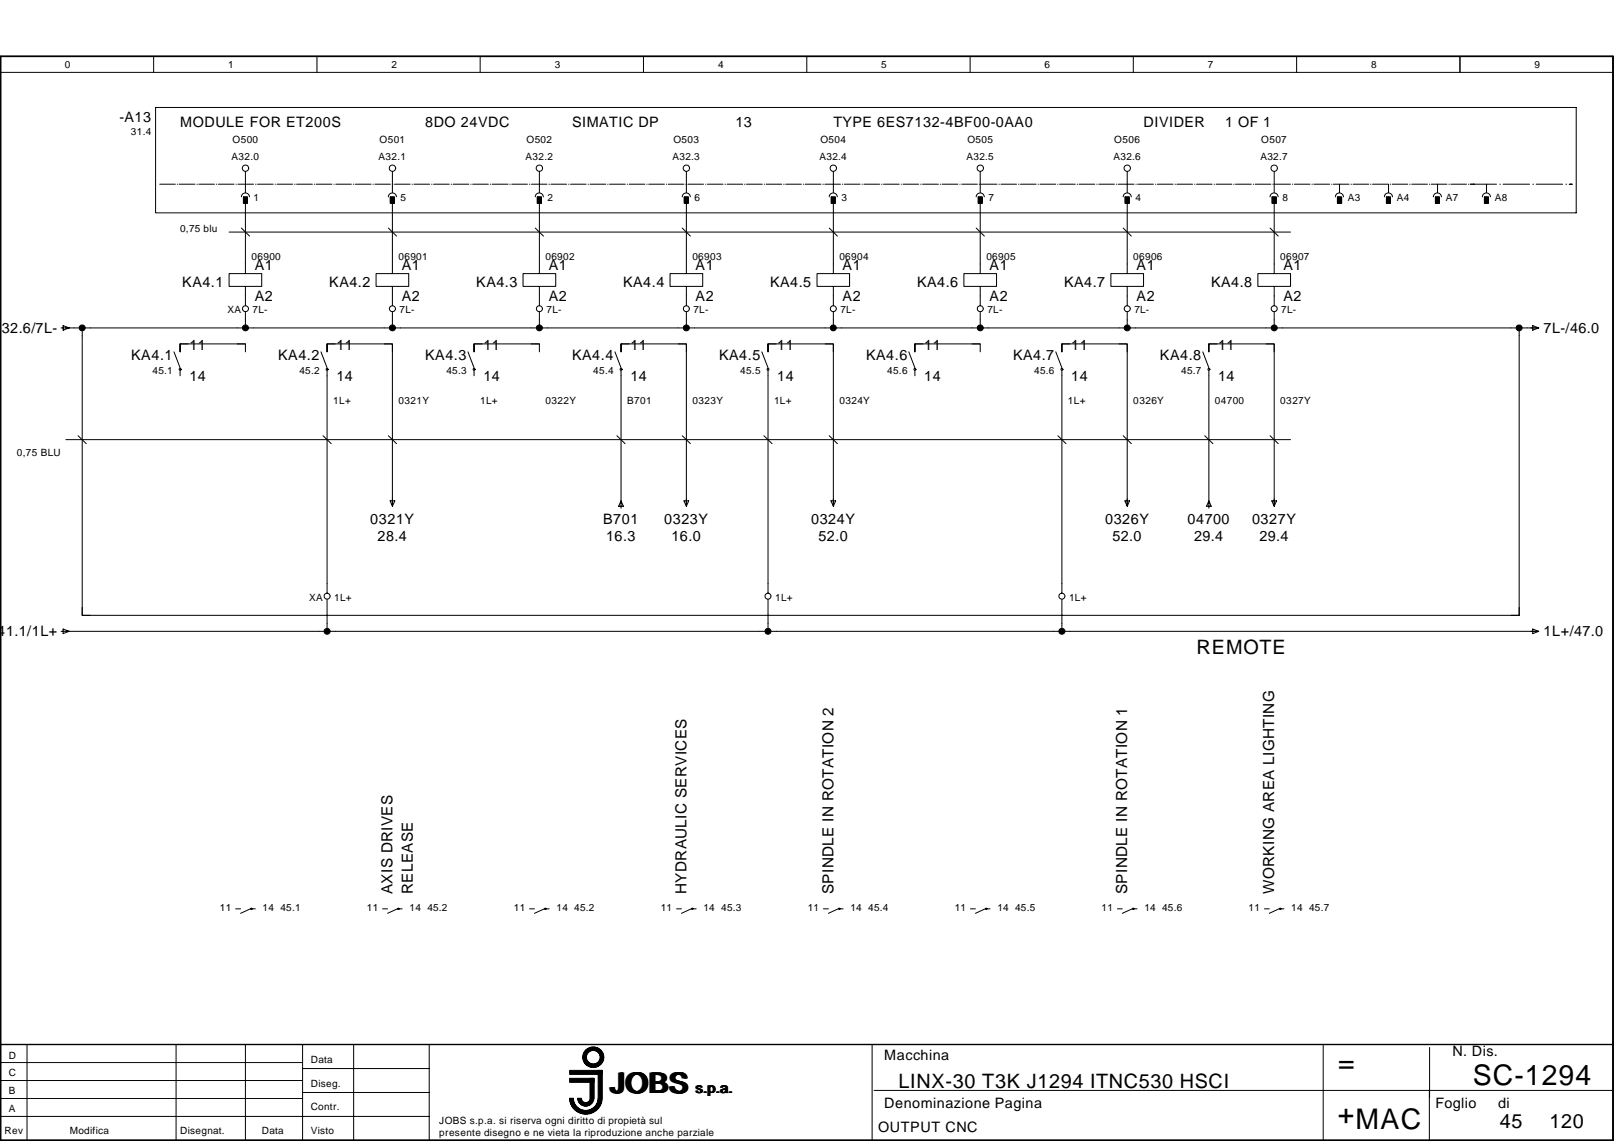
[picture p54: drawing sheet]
<svg xmlns="http://www.w3.org/2000/svg" width="297mm" height="210mm" viewBox="0 0 297 210" stroke-linecap="round" stroke-linejoin="round" font-family="sans-serif">
<defs><g id="words">
<g font-size="5.2">
<text x="246.3" y="197.2">=</text>
<text x="112.5" y="201">JOBS</text>
<text x="271.1" y="199.6">SC-1294</text>
<text x="246.2" y="206.7">+MAC</text>
</g>
<g font-size="3.6">
<text x="220.2" y="120.4">REMOTE</text>
<text x="165.4" y="200.2">LINX-30 T3K J1294 ITNC530 HSCI</text>
<text x="276.1" y="207.6">45</text>
<text x="285.2" y="207.6">120</text>
</g>
<g font-size="2.8">
<text x="72.2" y="164.5" transform="rotate(-90 72.2 164.5)">AXIS DRIVES</text>
<text x="76" y="164.5" transform="rotate(-90 76 164.5)">RELEASE</text>
<text x="126.3" y="164.5" transform="rotate(-90 126.3 164.5)">HYDRAULIC SERVICES</text>
<text x="153.4" y="164.5" transform="rotate(-90 153.4 164.5)">SPINDLE IN ROTATION 2</text>
<text x="207.5" y="164.5" transform="rotate(-90 207.5 164.5)">SPINDLE IN ROTATION 1</text>
<text x="234.5" y="164.5" transform="rotate(-90 234.5 164.5)">WORKING AREA LIGHTING</text>
</g>
<g font-size="2.6">
<text x="22" y="22.4">-A13</text>
<text x="33.1" y="23.5">MODULE FOR ET200S</text>
<text x="78.2" y="23.5">8DO 24VDC</text>
<text x="105.3" y="23.5">SIMATIC DP</text>
<text x="135.3" y="23.5">13</text>
<text x="153.4" y="23.5">TYPE 6ES7132-4BF00-0AA0</text>
<text x="210.5" y="23.5">DIVIDER</text>
<text x="225.5" y="23.5">1 OF 1</text>
<text x="33.5" y="52.8">KA4.1</text>
<text x="46.9" y="49.7">A1</text>
<text x="60.6" y="52.8">KA4.2</text>
<text x="73.9" y="49.7">A1</text>
<text x="87.6" y="52.8">KA4.3</text>
<text x="101" y="49.7">A1</text>
<text x="114.7" y="52.8">KA4.4</text>
<text x="128" y="49.7">A1</text>
<text x="141.7" y="52.8">KA4.5</text>
<text x="155.1" y="49.7">A1</text>
<text x="168.8" y="52.8">KA4.6</text>
<text x="182.1" y="49.7">A1</text>
<text x="195.8" y="52.8">KA4.7</text>
<text x="209.2" y="49.7">A1</text>
<text x="222.9" y="52.8">KA4.8</text>
<text x="236.2" y="49.7">A1</text>
<text x="46.9" y="55.4">A2</text>
<text x="73.9" y="55.4">A2</text>
<text x="101" y="55.4">A2</text>
<text x="128" y="55.4">A2</text>
<text x="155.1" y="55.4">A2</text>
<text x="182.1" y="55.4">A2</text>
<text x="209.2" y="55.4">A2</text>
<text x="236.2" y="55.4">A2</text>
<text x=".3" y="61.2">32.6/7L-</text>
<text x="34.9" y="64.4">11</text>
<text x="61.9" y="64.4">11</text>
<text x="89" y="64.4">11</text>
<text x="116" y="64.4">11</text>
<text x="143" y="64.4">11</text>
<text x="170.1" y="64.4">11</text>
<text x="197.1" y="64.4">11</text>
<text x="224.2" y="64.4">11</text>
<text x="284.1" y="61.2">7L-/46.0</text>
<text x="24.1" y="66.2">KA4.1</text>
<text x="34.9" y="70.1">14</text>
<text x="51.2" y="66.2">KA4.2</text>
<text x="61.9" y="70.1">14</text>
<text x="78.2" y="66.2">KA4.3</text>
<text x="89" y="70.1">14</text>
<text x="105.3" y="66.2">KA4.4</text>
<text x="116" y="70.1">14</text>
<text x="132.4" y="66.2">KA4.5</text>
<text x="143" y="70.1">14</text>
<text x="159.4" y="66.2">KA4.6</text>
<text x="170.1" y="70.1">14</text>
<text x="186.4" y="66.2">KA4.7</text>
<text x="197.1" y="70.1">14</text>
<text x="213.5" y="66.2">KA4.8</text>
<text x="224.2" y="70.1">14</text>
<text x="68.2" y="96.3">0321Y</text>
<text x="69.5" y="99.5">28.4</text>
<text x="111" y="96.3">B701</text>
<text x="111.6" y="99.5">16.3</text>
<text x="122.3" y="96.3">0323Y</text>
<text x="123.6" y="99.5">16.0</text>
<text x="149.3" y="96.3">0324Y</text>
<text x="150.6" y="99.5">52.0</text>
<text x="203.4" y="96.3">0326Y</text>
<text x="204.7" y="99.5">52.0</text>
<text x="218.6" y="96.3">04700</text>
<text x="219.7" y="99.5">29.4</text>
<text x="230.4" y="96.3">0327Y</text>
<text x="231.8" y="99.5">29.4</text>
<text x="-.4" y="117.1">41.1/1L+</text>
<text x="284.1" y="117.1">1L+/47.0</text>
<text x="162.7" y="195.1">Macchina</text>
<text x="267.3" y="194.3">N. Dis.</text>
<text x="128.1" y="201">s.p.a.</text>
<text x="162.7" y="203.9">Denominazione Pagina</text>
<text x="264.2" y="203.9">Foglio</text>
<text x="275.7" y="203.9">di</text>
<text x="161.6" y="208.3">OUTPUT CNC</text>
</g>
<g font-size="1.8">
<text x="12" y="12.6">0</text>
<text x="42" y="12.6">1</text>
<text x="72" y="12.6">2</text>
<text x="102.1" y="12.6">3</text>
<text x="132.2" y="12.6">4</text>
<text x="162.2" y="12.6">5</text>
<text x="192.3" y="12.6">6</text>
<text x="222.3" y="12.6">7</text>
<text x="252.4" y="12.6">8</text>
<text x="282.4" y="12.6">9</text>
<text x="24.1" y="24.9">31.4</text>
<text x="42.6" y="29.5">A32.0</text>
<text x="42.8" y="26.4">O500</text>
<text x="69.7" y="29.5">A32.1</text>
<text x="69.8" y="26.4">O501</text>
<text x="96.7" y="29.5">A32.2</text>
<text x="96.9" y="26.4">O502</text>
<text x="123.8" y="29.5">A32.3</text>
<text x="123.9" y="26.4">O503</text>
<text x="150.8" y="29.5">A32.4</text>
<text x="151" y="26.4">O504</text>
<text x="177.9" y="29.5">A32.5</text>
<text x="178" y="26.4">O505</text>
<text x="204.9" y="29.5">A32.6</text>
<text x="205.1" y="26.4">O506</text>
<text x="232" y="29.5">A32.7</text>
<text x="232.1" y="26.4">O507</text>
<text x="46.7" y="37">1</text>
<text x="73.7" y="37">5</text>
<text x="100.8" y="37">2</text>
<text x="127.8" y="37">6</text>
<text x="154.9" y="37">3</text>
<text x="181.9" y="37">7</text>
<text x="209" y="37">4</text>
<text x="236" y="37">8</text>
<text x="248" y="37">A3</text>
<text x="257" y="37">A4</text>
<text x="266.1" y="37">A7</text>
<text x="275.1" y="37">A8</text>
<text x="33.1" y="42.7">0,75 blu</text>
<text x="46.3" y="47.8">06900</text>
<text x="73.3" y="47.8">06901</text>
<text x="100.4" y="47.8">06902</text>
<text x="127.4" y="47.8">06903</text>
<text x="154.5" y="47.8">06904</text>
<text x="181.5" y="47.8">06905</text>
<text x="208.6" y="47.8">06906</text>
<text x="235.6" y="47.8">06907</text>
<text x="41.8" y="57.6">XA</text>
<text x="46.5" y="57.6">7L-</text>
<text x="73.5" y="57.6">7L-</text>
<text x="100.6" y="57.6">7L-</text>
<text x="127.6" y="57.6">7L-</text>
<text x="154.7" y="57.6">7L-</text>
<text x="181.7" y="57.6">7L-</text>
<text x="208.8" y="57.6">7L-</text>
<text x="235.8" y="57.6">7L-</text>
<text x="28" y="68.8">45.1</text>
<text x="55.1" y="68.8">45.2</text>
<text x="82.1" y="68.8">45.3</text>
<text x="109.2" y="68.8">45.4</text>
<text x="136.2" y="68.8">45.5</text>
<text x="163.3" y="68.8">45.6</text>
<text x="190.3" y="68.8">45.6</text>
<text x="217.4" y="68.8">45.7</text>
<text x="61.3" y="74.3">1L+</text>
<text x="73.3" y="74.3">0321Y</text>
<text x="88.4" y="74.3">1L+</text>
<text x="100.4" y="74.3">0322Y</text>
<text x="115.4" y="74.3">B701</text>
<text x="127.4" y="74.3">0323Y</text>
<text x="142.5" y="74.3">1L+</text>
<text x="154.5" y="74.3">0324Y</text>
<text x="196.6" y="74.3">1L+</text>
<text x="208.6" y="74.3">0326Y</text>
<text x="223.6" y="74.3">04700</text>
<text x="235.6" y="74.3">0327Y</text>
<text x="3.1" y="83.8">0,75 BLU</text>
<text x="56.9" y="110.5">XA</text>
<text x="61.5" y="110.5">1L+</text>
<text x="142.7" y="110.5">1L+</text>
<text x="196.7" y="110.5">1L+</text>
<text x="40.5" y="167.6">11</text>
<text x="48.3" y="167.6">14 45.1</text>
<text x="67.5" y="167.6">11</text>
<text x="75.4" y="167.6">14 45.2</text>
<text x="94.5" y="167.6">11</text>
<text x="102.4" y="167.6">14 45.2</text>
<text x="121.6" y="167.6">11</text>
<text x="129.5" y="167.6">14 45.3</text>
<text x="148.7" y="167.6">11</text>
<text x="156.5" y="167.6">14 45.4</text>
<text x="175.7" y="167.6">11</text>
<text x="183.6" y="167.6">14 45.5</text>
<text x="202.7" y="167.6">11</text>
<text x="210.6" y="167.6">14 45.6</text>
<text x="229.8" y="167.6">11</text>
<text x="237.7" y="167.6">14 45.7</text>
<text x="1.6" y="194.7">D</text>
<text x="57.2" y="195.5">Data</text>
<text x="1.6" y="201.3">B</text>
<text x="1.6" y="198">C</text>
<text x="57.2" y="199.9">Diseg.</text>
<text x=".8" y="208.7">Rev</text>
<text x="1.6" y="204.6">A</text>
<text x="12.9" y="208.7">Modifica</text>
<text x="33.1" y="208.7">Disegnat.</text>
<text x="48.2" y="208.7">Data</text>
<text x="57.2" y="204.3">Contr.</text>
<text x="57.2" y="208.7">Visto</text>
<text x="80.9" y="206.8">JOBS s.p.a. si riserva ogni diritto di propietà sul</text>
<text x="80.9" y="209">presente disegno e ne vieta la riproduzione anche parziale</text>
</g>
</g></defs>
<g fill="none" stroke="#000" stroke-width=".18">
<path d="M.1 10.4h296.8v199.4h-296.8zM.1 13.3h296.8M28.3 10.4v2.9M28.6 19.8h261.5v19.4h-261.5zM58.3 10.4v2.9M88.4 10.4v2.9M118.4 10.4v2.9M148.5 10.4v2.9M178.5 10.4v2.9M208.6 10.4v2.9M238.6 10.4v2.9M268.7 10.4v2.9"/>
<path d="M29.4 33.9h2.9M32.6 33.9h.1M33 33.9h2.9M36.2 33.9h.1M36.6 33.9h2.9M39.8 33.9h.1M40.2 33.9h2.9M43.4 33.9h.1M43.8 33.9h2.9M47 33.9h.1M47.4 33.9h2.9M50.6 33.9h.1"/>
<path d="M51 33.9h2.9M54.2 33.9h.1M54.6 33.9h2.9M57.8 33.9h.1M58.2 33.9h2.9M61.4 33.9h.1M61.8 33.9h2.9M65 33.9h.1M65.4 33.9h2.9M68.6 33.9h.1M69 33.9h2.9M72.2 33.9h.1"/>
<path d="M72.6 33.9h2.9M75.8 33.9h.1M76.2 33.9h2.9M79.4 33.9h.1M79.8 33.9h2.9M83 33.9h.1M83.4 33.9h2.9M86.6 33.9h.1M87 33.9h2.9M90.2 33.9h.1M90.6 33.9h2.9M93.8 33.9h.1"/>
<path d="M94.2 33.9h2.9M97.4 33.9h.1M97.8 33.9h2.9M101 33.9h.1M101.4 33.9h2.9M104.6 33.9h.1M105 33.9h2.9M108.2 33.9h.1M108.6 33.9h2.9M111.8 33.9h.1M112.2 33.9h2.9M115.4 33.9h.1"/>
<path d="M115.8 33.9h2.9M119 33.9h.1M119.4 33.9h2.9M122.6 33.9h.1M123 33.9h2.9M126.2 33.9h.1M126.6 33.9h2.9M129.9 33.9h.1M130.2 33.9h2.9M133.4 33.9h.1M133.8 33.9h2.9M137 33.9h.1"/>
<path d="M137.4 33.9h2.9M140.6 33.9h.1M141 33.9h2.9M144.2 33.9h.1M144.6 33.9h2.9M147.8 33.9h.1M148.2 33.9h2.9M151.4 33.9h.1M151.8 33.9h2.9M155 33.9h.1M155.4 33.9h2.9M158.6 33.9h.1"/>
<path d="M159 33.9h2.9M162.2 33.9h.1M162.6 33.9h2.9M165.9 33.9h.1M166.2 33.9h2.9M169.4 33.9h.1M169.8 33.9h2.9M173 33.9h.1M173.4 33.9h2.9M176.7 33.9h.1M177 33.9h2.9M180.2 33.9h.1"/>
<path d="M180.6 33.9h2.9M183.9 33.9h.1M184.2 33.9h2.9M187.4 33.9h.1M187.8 33.9h2.9M191 33.9h.1M191.4 33.9h2.9M194.6 33.9h.1M195 33.9h2.9M198.2 33.9h.1M198.6 33.9h2.9M201.8 33.9h.1"/>
<path d="M202.2 33.9h2.9M205.4 33.9h.1M205.8 33.9h2.9M209.1 33.9h.1M209.4 33.9h2.9M212.7 33.9h.1M213 33.9h2.9M216.2 33.9h.1M216.6 33.9h2.9M219.9 33.9h.1M220.2 33.9h2.9M223.5 33.9h.1"/>
<path d="M223.8 33.9h2.9M227.1 33.9h.1M227.4 33.9h2.9M230.6 33.9h.1M231 33.9h2.9M234.2 33.9h.1M234.6 33.9h2.9M237.8 33.9h.1M238.2 33.9h2.9M241.4 33.9h.1M241.8 33.9h2.9M245.1 33.9h.1"/>
<path d="M245.4 33.9h2.9M248.6 33.9h.1M249 33.9h2.9M252.2 33.9h.1M252.6 33.9h2.9M255.9 33.9h.1M256.2 33.9h2.9M259.4 33.9h.1M259.8 33.9h2.9M263.1 33.9h.1M263.4 33.9h2.9M266.7 33.9h.1"/>
<path d="M267 33.9h2.9M270.3 33.9h.1M270.6 33.9h4.8M276 33.9h.1M276.6 33.9h4.9M282.1 33.9h.1M282.7 33.9h4.9M288.2 33.9h.1M288.8 33.9h.5M42.2 42.7h195.3M12.1 80.9h225.4M43.4 167.2h.9"/>
<path d="M46.1 167.2l-1.8 .8M46.2 167.1l.2 .1-.2 .1zM46.4 167.2h.6M70.4 167.2h.9M73.1 167.2l-1.8 .8M73.2 167.1l.2 .1-.1 .1zM73.5 167.2h.5M97.5 167.2h.9M100.2 167.2l-1.8 .8M100.3 167.1l.2 .1-.2 .1zM100.5 167.2h.6M124.5 167.2h.9"/>
<path d="M127.2 167.2l-1.8 .8M127.3 167.1h.2v.1l-.1 .1zM127.6 167.2h.5M151.6 167.2h.9M154.3 167.2l-1.8 .8M154.4 167.1h.1v.2h-.1zM154.6 167.2h.6M178.6 167.2h.9M181.3 167.2l-1.8 .8M181.4 167.1l.2 .1-.1 .1zM181.7 167.2h.5M205.7 167.2h.8"/>
<path d="M208.4 167.2l-1.9 .8M208.4 167.1l.3 .1-.2 .1zM208.7 167.2h.6M232.7 167.2h.9M235.4 167.2l-1.8 .8M235.5 167.1h.1l.1 .1-.1 .1zM235.8 167.2h.5M.1 198.8h55.6M.1 195.5h55.6M.1 192.2h296.8M5 192.2v17.6M32.4 192.2v17.6"/>
<path d="M45.2 192.2v17.6M55.7 192.2v17.6M55.7 196.6h23.3M65.1 192.2v17.6M79 192.2v17.6M160.5 192.2v17.6M243.5 192.2v17.6M263.1 192.7v9.2M.1 205.4h78.9M.1 202.1h55.6M55.7 201h23.3M105 202a2.85 2.85 0 0 0 2.8 2.8 2.85 2.85 0 0 0 2.9-2.8"/>
<path d="M105 202a2.77 2.77 0 0 0 2.8 2.7 2.77 2.77 0 0 0 2.8-2.7M105.1 202a2.69 2.69 0 0 0 2.7 2.7 2.69 2.69 0 0 0 2.7-2.7M105.2 202a2.63 2.63 0 0 0 2.6 2.6 2.63 2.63 0 0 0 2.6-2.6M105.3 202a2.54 2.54 0 0 0 2.5 2.5 2.54 2.54 0 0 0 2.5-2.5M105.3 202a2.47 2.47 0 0 0 2.5 2.4 2.47 2.47 0 0 0 2.5-2.4M105.4 202a2.39 2.39 0 0 0 2.4 2.4 2.39 2.39 0 0 0 2.4-2.4M106.3 202a1.49 1.49 0 0 0 1.5 1.5 1.49 1.49 0 0 0 1.5-1.5M106.4 202a1.42 1.42 0 0 0 1.4 1.4 1.42 1.42 0 0 0 1.4-1.4M106.5 202a1.34 1.34 0 0 0 1.3 1.3 1.34 1.34 0 0 0 1.4-1.3M106.5 202a1.27 1.27 0 0 0 1.3 1.3 1.27 1.27 0 0 0 1.3-1.3M106.6 202a1.19 1.19 0 0 0 1.2 1.2 1.19 1.19 0 0 0 1.2-1.2M106.7 202a1.12 1.12 0 0 0 1.1 1.1 1.12 1.12 0 0 0 1.1-1.1"/>
<path d="M106.8 202a1.04 1.04 0 0 0 1 1.1 1.04 1.04 0 0 0 1-1.1M106.8 202a.96 .96 0 0 0 1 1 .96 .96 0 0 0 1-1M106.9 202a.89 .89 0 0 0 .9 .9 .89 .89 0 0 0 .9-.9M107 202a.81 .81 0 0 0 .8 .8 .81 .81 0 0 0 .8-.8M110.1 202a2.3 2.3 0 0 1-2.3 2.3 2.3 2.3 0 0 1-2.3-2.3 2.32 2.32 0 0 0 2.3 2.3 2.32 2.32 0 0 0 2.3-2.3M110.7 202a2.94 2.94 0 0 1-2.9 2.9 2.94 2.94 0 0 1-3-2.9 3 3 0 0 0 3 3 3 3 0 0 0 3-3M160.9 200.6h136M263.1 200.6v9.2"/>
<circle cx="109.2" cy="194.5" r="1.33"/>
<circle cx="109.2" cy="194.5" r="1.48"/>
<circle cx="109.2" cy="194.5" r="1.55"/>
<circle cx="109.2" cy="194.5" r="1.85"/>
<circle cx="109.2" cy="194.5" r="1.25"/>
<circle cx="109.2" cy="194.5" r="1.78"/>
<circle cx="109.2" cy="194.5" r="1.4"/>
<circle cx="109.2" cy="194.5" r="1.63"/>
<circle cx="109.2" cy="194.5" r="1.69"/>
<circle cx="109.2" cy="194.5" r="1.92"/>
</g>
<path d="M.1 10.4h296.8v199.4h-296.8zM.1 192.2h296.8" fill="none" stroke="#000" stroke-width=".26"/>
<g fill="#000" stroke="#000" stroke-width=".18">
<path d="M104.8 196.9h6v.8h-6zM104.8 198.4h4.5v.7h-4.5zM108.6 198.4h.7v3.7h-.7zM110.1 196.9h.7v5.2h-.7z"/>
<circle cx="15.1" cy="60.3" r=".55"/>
<circle cx="45.2" cy="60.3" r=".55"/>
<circle cx="72.2" cy="60.3" r=".55"/>
<circle cx="99.3" cy="60.3" r=".55"/>
<circle cx="126.3" cy="60.3" r=".54"/>
<circle cx="153.4" cy="60.3" r=".55"/>
<circle cx="180.4" cy="60.3" r=".55"/>
<circle cx="207.5" cy="60.3" r=".55"/>
<circle cx="234.5" cy="60.3" r=".54"/>
<circle cx="279.6" cy="60.3" r=".55"/>
<circle cx="60.2" cy="116.1" r=".54"/>
<circle cx="141.3" cy="116.1" r=".56"/>
<circle cx="195.4" cy="116.1" r=".56"/>
</g>
<g fill="none" stroke="#000" stroke-width=".19">
<path d="M44.4 36.2a.74 .74 0 0 1 .8-.7 .74 .74 0 0 1 .7 .7M44.8 36.2h.7v1.2h-.7zM45.2 31.7v3.6M45.2 36.8v13.5M71.5 36.2a.74 .74 0 0 1 .7-.7 .74 .74 0 0 1 .8 .7M71.8 36.2h.8v1.2h-.8zM72.2 31.7v3.6M72.2 36.8v13.5M98.5 36.2a.74 .74 0 0 1 .7-.7 .74 .74 0 0 1 .8 .7M98.9 36.2h.7v1.2h-.7zM99.3 31.7v3.6M99.3 36.8v13.5"/>
<path d="M125.6 36.2a.74 .74 0 0 1 .7-.7 .74 .74 0 0 1 .7 .7M125.9 36.2h.8v1.2h-.8zM126.3 31.7v3.6M126.3 36.8v13.5M152.6 36.2a.74 .74 0 0 1 .7-.7 .74 .74 0 0 1 .8 .7M153 36.2h.7v1.2h-.7zM153.4 31.7v3.6M153.4 36.8v13.5M179.7 36.2a.74 .74 0 0 1 .7-.7 .74 .74 0 0 1 .7 .7M180 36.2h.8v1.2h-.8zM180.4 31.7v3.6M180.4 36.8v13.5"/>
<path d="M206.7 36.2a.74 .74 0 0 1 .8-.7 .74 .74 0 0 1 .7 .7M207.1 36.2h.7v1.2h-.7zM207.5 31.7v3.6M207.5 36.8v13.5M233.7 36.2a.74 .74 0 0 1 .8-.7 .74 .74 0 0 1 .7 .7M234.1 36.2h.8v1.2h-.8zM234.5 31.7v3.6M234.5 36.8v13.5M245.8 36.2a.74 .74 0 0 1 .7-.7 .74 .74 0 0 1 .7 .7M246.1 36.2h.8v1.2h-.8zM246.5 33.9v1.4M254.8 36.2a.74 .74 0 0 1 .7-.7 .74 .74 0 0 1 .8 .7"/>
<path d="M255.2 36.2h.7v1.2h-.7zM255.5 33.9v1.4M263.8 36.2a.74 .74 0 0 1 .7-.7 .74 .74 0 0 1 .8 .7M264.2 36.2h.7v1.2h-.7zM264.6 33.9v1.4M272.8 36.2a.74 .74 0 0 1 .8-.7 .74 .74 0 0 1 .7 .7M273.2 36.2h.7v1.2h-.7zM273.6 33.9v1.4M11.6 59.9l1.1 .4-1.1 .4zM42.2 50.3h6v2.4h-6zM44.4 42l1.5 1.4M45.2 52.7v3.5"/>
<path d="M45.2 57.4v2.9M69.2 50.3h6v2.4h-6zM71.5 42l1.5 1.4M72.2 52.7v3.5M72.2 57.4v2.9M96.3 50.3h6v2.4h-6zM98.5 42l1.5 1.4M99.3 52.7v3.5M99.3 57.4v2.9M123.3 50.3h6v2.4h-6zM125.6 42l1.5 1.4M126.3 52.7v3.5"/>
<path d="M126.3 57.4v2.9M150.4 50.3h6v2.4h-6zM152.6 42l1.5 1.4M153.4 52.7v3.5M153.4 57.4v2.9M177.4 50.3h6v2.4h-6zM179.7 42l1.5 1.4M180.4 52.7v3.5M180.4 57.4v2.9M204.4 50.3h6.1v2.4h-6.1zM206.7 42l1.5 1.4M207.5 52.7v3.5"/>
<path d="M207.5 57.4v2.9M231.5 50.3h6v2.4h-6zM233.7 42l1.5 1.4M234.5 52.7v3.5M234.5 57.4v2.9M282.1 59.9l1.1 .4-1.1 .4zM11.2 60.3h271.9M15.1 60.3v52.9h264.5v-52.9M32 64.7l1.1 3M33 67.9l.3-.1v.3h-.2zM33.1 68.3v.8M34.6 63.3h-1.5v1.4v-1.4h12.1"/>
<path d="M43.7 63.3h1.5v1.4M59.1 64.7l1.1 3M60 67.9l.3-.1 .1 .2-.3 .1zM60.2 68.3v40.8M61.7 63.3h-1.5v1.4v-1.4h12v29.3M70.7 63.3h1.5v1.4M86.1 64.7l1.1 3M87.1 67.9l.2-.1 .1 .2-.2 .1zM87.2 68.3v.8M88.7 63.3h-1.5v1.4v-1.4h12.1M97.8 63.3h1.5v1.4M113.2 64.7l1.1 3"/>
<path d="M114.2 67.8h.2v.3h-.2zM114.3 68.3v25.2M115.8 63.3h-1.5v1.4v-1.4h12v29.3M124.8 63.3h1.5v1.4M140.2 64.7l1.1 3M141.2 67.9l.3-.1v.3h-.3zM141.3 68.3v40.8M142.9 63.3h-1.6v1.4v-1.4h12.1v29.3M151.9 63.3h1.5v1.4M167.3 64.7l1.1 3M168.2 67.9l.3-.1v.3h-.2zM168.4 68.3v.8"/>
<path d="M169.9 63.3h-1.5v1.4v-1.4h12M178.9 63.3h1.5v1.4M194.3 64.7l1.1 3M195.3 67.9l.2-.1 .1 .2-.3 .1zM195.4 68.3v40.8M196.9 63.3h-1.5v1.4v-1.4h12.1v29.3M205.9 63.3h1.6v1.4M221.4 64.7l1.1 3M222.3 67.9l.2-.1 .2 .2-.3 .1zM222.5 68.3v25.2M224 63.3h-1.5v1.4v-1.4h12v29.3M233 63.3h1.5v1.4"/>
<path d="M14.4 80.2l1.5 1.4M59.5 80.2l1.5 1.4M71.5 80.2l1.5 1.4M71.8 92.1h.9l-.5 1zM72.2 91.8v1.2M113.5 80.2l1.5 1.4M114.3 92.1l.4 1h-.8zM125.6 80.2l1.5 1.4M125.9 92.1h.8l-.4 1zM126.3 91.8v1.2M140.6 80.2l1.5 1.4M152.6 80.2l1.5 1.4"/>
<path d="M152.9 92.1h.9l-.4 1zM153.4 91.8v1.2M194.7 80.2l1.5 1.4M206.7 80.2l1.5 1.4M207 92.1h.9l-.4 1zM207.5 91.8v1.2M221.7 80.2l1.5 1.4M222.5 92.1l.4 1h-.8zM233.7 80.2l1.5 1.4M234.1 92.1h.8l-.4 1zM234.5 91.8v1.2M11.2 116.1h271.9"/>
<path d="M11.6 115.7l1.1 .4-1.1 .5zM15.1 111.7v1.5h1.5M60.2 110.3v5.8M141.3 110.3v5.8M195.4 110.3v5.8M282.1 115.7l1.1 .4-1.1 .5z"/>
<circle cx="45.2" cy="30.9" r=".58"/>
<circle cx="72.2" cy="30.9" r=".59"/>
<circle cx="99.3" cy="30.9" r=".58"/>
<circle cx="126.3" cy="30.9" r=".58"/>
<circle cx="153.4" cy="30.9" r=".59"/>
<circle cx="180.4" cy="30.9" r=".58"/>
<circle cx="207.5" cy="30.9" r=".58"/>
<circle cx="234.5" cy="30.9" r=".58"/>
<circle cx="45.2" cy="56.8" r=".56"/>
<circle cx="72.2" cy="56.8" r=".56"/>
<circle cx="99.3" cy="56.8" r=".55"/>
<circle cx="126.3" cy="56.8" r=".55"/>
<circle cx="153.4" cy="56.8" r=".56"/>
<circle cx="180.4" cy="56.8" r=".54"/>
<circle cx="207.5" cy="56.8" r=".56"/>
<circle cx="234.5" cy="56.8" r=".55"/>
<circle cx="60.2" cy="109.7" r=".55"/>
<circle cx="141.4" cy="109.7" r=".55"/>
<circle cx="195.5" cy="109.7" r=".55"/>
</g>
<path d="M44.8 36.2h.7v1.2h-.7zM71.8 36.2h.8v1.2h-.8zM98.9 36.2h.7v1.2h-.7zM125.9 36.2h.8v1.2h-.8zM153 36.2h.7v1.2h-.7zM180 36.2h.8v1.2h-.8zM207.1 36.2h.7v1.2h-.7zM234.1 36.2h.8v1.2h-.8zM246.1 36.2h.8v1.2h-.8zM255.2 36.2h.7v1.2h-.7zM264.2 36.2h.7v1.2h-.7zM273.2 36.2h.7v1.2h-.7z" fill="#000" stroke="#000" stroke-width=".19"/>
<use href="#words"/>
</svg>
